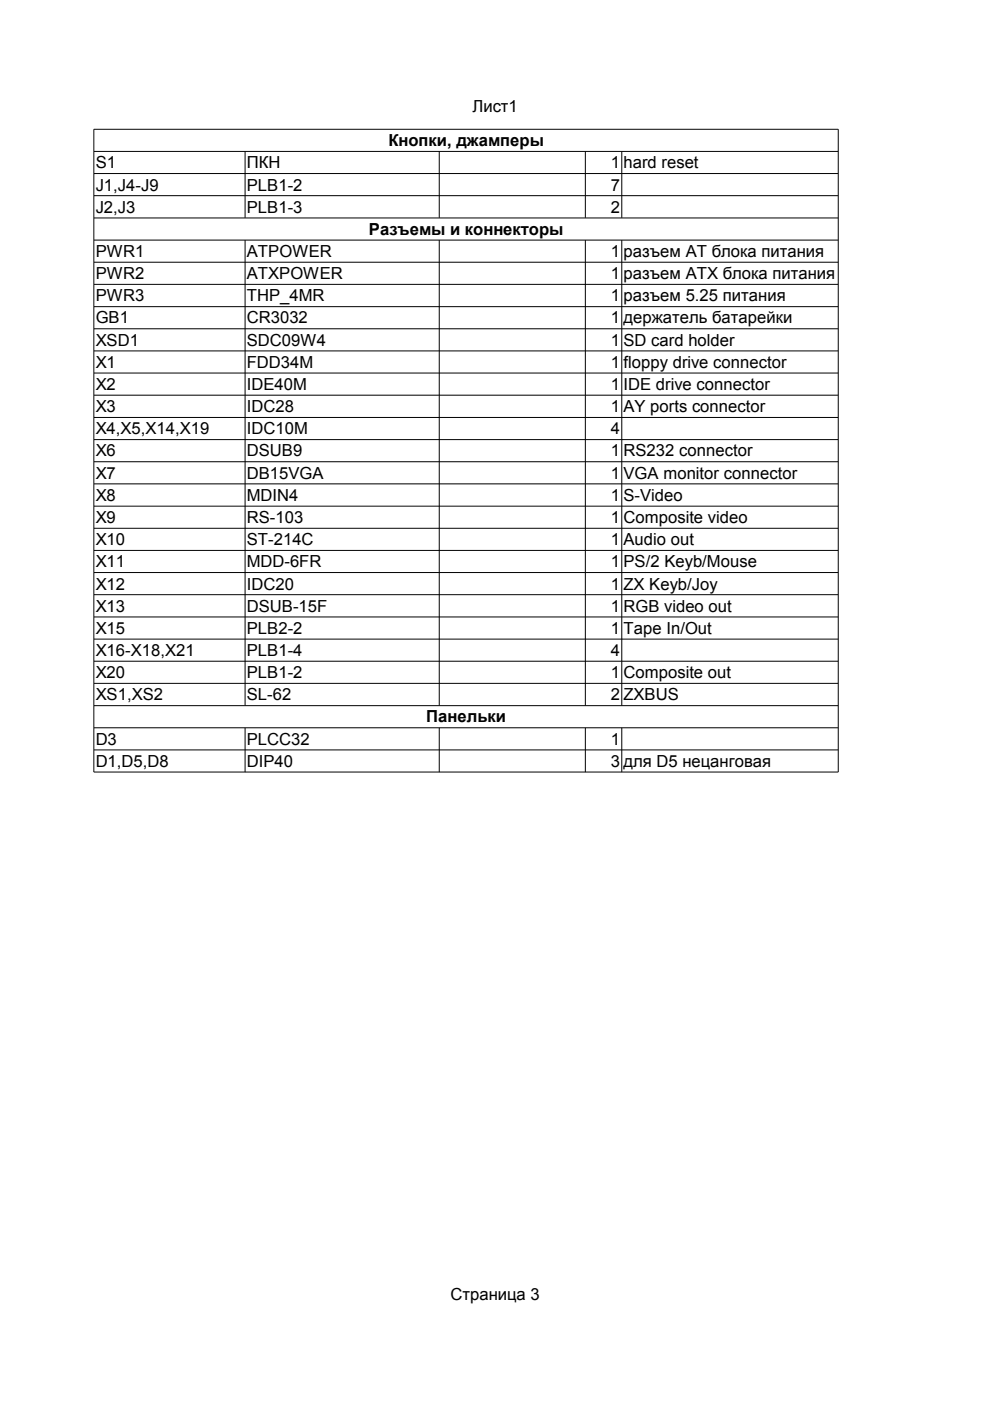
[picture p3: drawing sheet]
<svg xmlns="http://www.w3.org/2000/svg" width="210mm" height="297mm" viewBox="0 0 210 297" stroke-linecap="round" stroke-linejoin="round" font-family="sans-serif">
<defs><g id="words">
<g font-size="3.5">
<text x="100.2" y="23.7">Лист1</text>
<text x="20.3" y="35.7">S1</text>
<text x="52.3" y="35.7">ПКН</text>
<text x="82.3" y="31">Кнопки, джамперы</text>
<text x="129.5" y="35.7">1</text>
<text x="132.2" y="35.7">hard reset</text>
<text x="20.3" y="40.4">J1,J4-J9</text>
<text x="52.3" y="40.4">PLB1-2</text>
<text x="129.5" y="40.4">7</text>
<text x="20.3" y="45.1">J2,J3</text>
<text x="52.3" y="45.1">PLB1-3</text>
<text x="129.5" y="45.1">2</text>
<text x="78.2" y="49.8">Разъемы и коннекторы</text>
<text x="20.3" y="54.5">PWR1</text>
<text x="20.3" y="59.2">PWR2</text>
<text x="52.3" y="54.5">ATPOWER</text>
<text x="52.3" y="59.2">ATXPOWER</text>
<text x="129.5" y="54.5">1</text>
<text x="129.5" y="59.2">1</text>
<text x="132.2" y="54.5">разъем AT блока питания</text>
<text x="132.2" y="59.2">разъем ATX блока питания</text>
<text x="20.3" y="63.9">PWR3</text>
<text x="52.3" y="63.9">THP_4MR</text>
<text x="129.5" y="63.9">1</text>
<text x="132.2" y="63.9">разъем 5.25 питания</text>
<text x="20.3" y="68.6">GB1</text>
<text x="52.3" y="68.6">CR3032</text>
<text x="129.5" y="68.6">1</text>
<text x="132.2" y="68.6">держатель батарейки</text>
<text x="20.3" y="73.3">XSD1</text>
<text x="20.3" y="78">X1</text>
<text x="52.3" y="73.3">SDC09W4</text>
<text x="52.3" y="78">FDD34M</text>
<text x="129.5" y="73.3">1</text>
<text x="129.5" y="78">1</text>
<text x="132.2" y="73.3">SD card holder</text>
<text x="132.2" y="78">floppy drive connector</text>
<text x="20.3" y="82.7">X2</text>
<text x="52.3" y="82.7">IDE40M</text>
<text x="129.5" y="82.7">1</text>
<text x="132.2" y="82.7">IDE drive connector</text>
<text x="20.3" y="87.4">X3</text>
<text x="52.3" y="87.4">IDC28</text>
<text x="129.5" y="87.4">1</text>
<text x="132.2" y="87.4">AY ports connector</text>
<text x="20.3" y="92.1">X4,X5,X14,X19</text>
<text x="52.3" y="92.1">IDC10M</text>
<text x="129.5" y="92.1">4</text>
<text x="20.3" y="96.8">X6</text>
<text x="20.3" y="101.5">X7</text>
<text x="52.3" y="96.8">DSUB9</text>
<text x="52.3" y="101.5">DB15VGA</text>
<text x="129.5" y="96.8">1</text>
<text x="129.5" y="101.5">1</text>
<text x="132.2" y="96.8">RS232 connector</text>
<text x="132.2" y="101.5">VGA monitor connector</text>
<text x="20.3" y="106.2">X8</text>
<text x="52.3" y="106.2">MDIN4</text>
<text x="129.5" y="106.2">1</text>
<text x="132.2" y="106.2">S-Video</text>
<text x="20.3" y="110.9">X9</text>
<text x="52.3" y="110.9">RS-103</text>
<text x="129.5" y="110.9">1</text>
<text x="132.2" y="110.9">Composite video</text>
<text x="20.3" y="115.6">X10</text>
<text x="52.3" y="115.6">ST-214C</text>
<text x="129.5" y="115.6">1</text>
<text x="132.2" y="115.6">Audio out</text>
<text x="20.3" y="120.3">X11</text>
<text x="20.3" y="125">X12</text>
<text x="52.3" y="120.3">MDD-6FR</text>
<text x="52.3" y="125">IDC20</text>
<text x="129.5" y="120.3">1</text>
<text x="129.5" y="125">1</text>
<text x="132.2" y="120.3">PS/2 Keyb/Mouse</text>
<text x="132.2" y="125">ZX Keyb/Joy</text>
<text x="20.3" y="129.7">X13</text>
<text x="52.3" y="129.7">DSUB-15F</text>
<text x="129.5" y="129.7">1</text>
<text x="132.2" y="129.7">RGB video out</text>
<text x="20.3" y="134.4">X15</text>
<text x="52.3" y="134.4">PLB2-2</text>
<text x="129.5" y="134.4">1</text>
<text x="132.2" y="134.4">Tape In/Out</text>
<text x="20.3" y="139.1">X16-X18,X21</text>
<text x="20.3" y="143.8">X20</text>
<text x="52.3" y="139.1">PLB1-4</text>
<text x="52.3" y="143.8">PLB1-2</text>
<text x="129.5" y="139.1">4</text>
<text x="129.5" y="143.8">1</text>
<text x="132.2" y="143.8">Composite out</text>
<text x="20.3" y="148.5">XS1,XS2</text>
<text x="52.3" y="148.5">SL-62</text>
<text x="129.5" y="148.5">2</text>
<text x="132.2" y="148.5">ZXBUS</text>
<text x="90.3" y="153.2">Панельки</text>
<text x="20.3" y="157.9">D3</text>
<text x="52.3" y="157.9">PLCC32</text>
<text x="129.5" y="157.9">1</text>
<text x="20.3" y="162.6">D1,D5,D8</text>
<text x="52.3" y="162.6">DIP40</text>
<text x="129.5" y="162.6">3</text>
<text x="132.2" y="162.6">для D5 нецанговая</text>
<text x="95.5" y="275.7">Страница 3</text>
</g>
</g></defs>
<g fill="none" stroke="#000" stroke-width=".21">
<path d="M19.9 27.4h157.8v136.3h-157.8zM19.9 32.1h157.8M19.9 36.8h157.8M52 32.1v14.1M93.1 32.1v14.1M124.1 32.1v14.1M131.8 32.1v14.1M19.9 41.5h157.8M19.9 46.2h157.8M19.9 50.9h157.8M19.9 55.6h157.8M52 50.9v98.7"/>
<path d="M93.1 50.9v98.7M124.1 50.9v98.7M131.8 50.9v98.7M19.9 60.3h157.8M19.9 65h157.8M19.9 69.7h157.8M19.9 74.4h157.8M19.9 79.1h157.8M19.9 83.8h157.8M19.9 88.5h157.8M19.9 93.2h157.8M19.9 97.9h157.8"/>
<path d="M19.9 102.6h157.8M19.9 107.3h157.8M19.9 112h157.8M19.9 116.7h157.8M19.9 121.4h157.8M19.9 126.1h157.8M19.9 130.8h157.8M19.9 135.5h157.8M19.9 140.2h157.8M19.9 144.9h157.8M19.9 149.6h157.8M19.9 154.3h157.8"/>
<path d="M19.9 159h157.8M52 154.3v9.4M93.1 154.3v9.4M124.1 154.3v9.4M131.8 154.3v9.4"/>
</g>
<use href="#words"/>
</svg>
